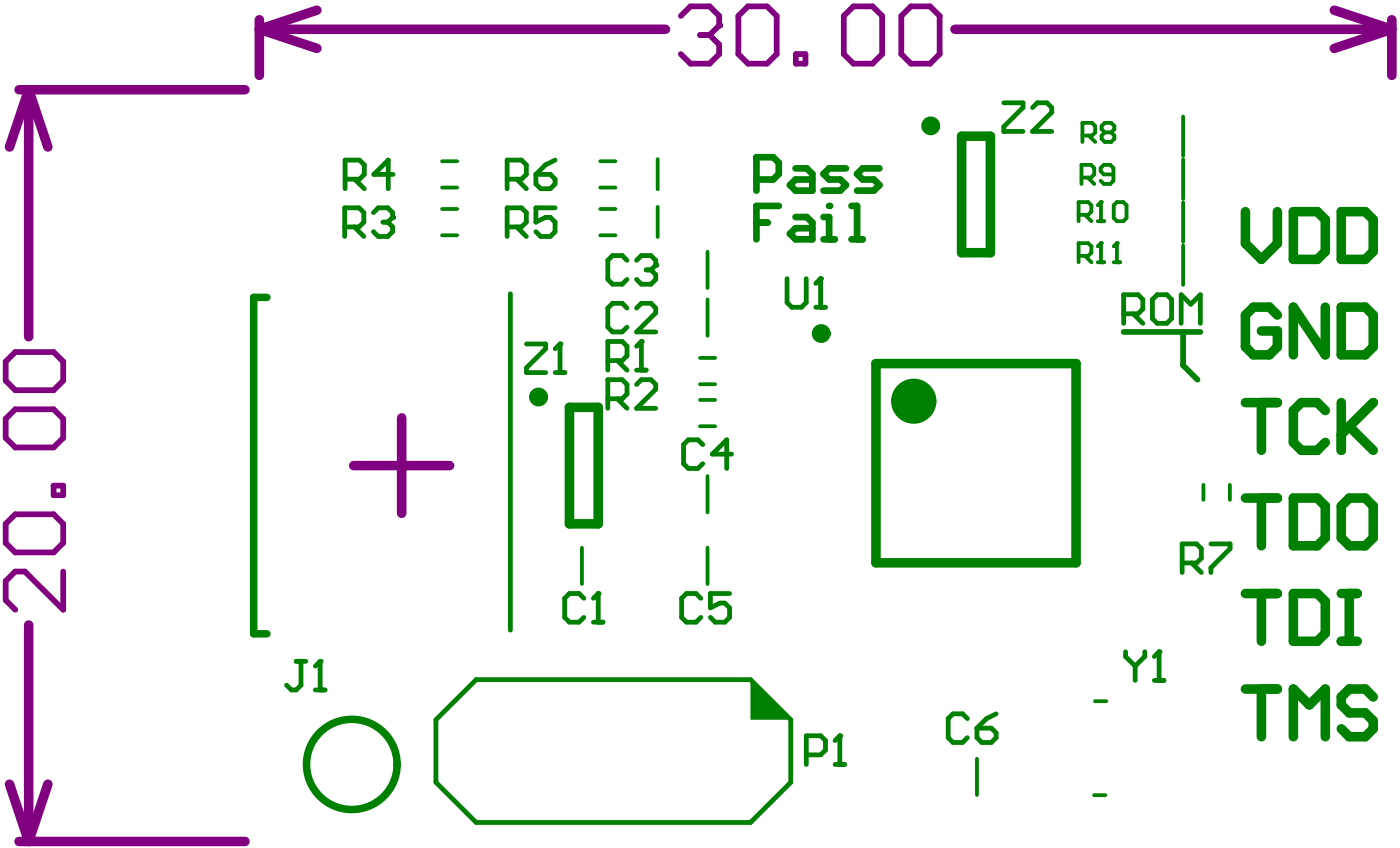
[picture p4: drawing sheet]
<svg xmlns="http://www.w3.org/2000/svg" width="62mm" height="37mm" viewBox="0 0 62 37" stroke-linecap="round" stroke-linejoin="round" font-family="sans-serif">
<g fill="none" stroke="#800080" stroke-width=".42">
<path d="M.8 4h10M1.3 4l.8 2.5M1.3 4l-.9 2.5M1.3 4v10.8M11.4 .9v2.4M11.4 1.3l2.6 .8M11.4 1.3h17.9M14 .4l-2.6 .9M17.7 18.4v4.2M42.1 1.3h19.3M58.8 .4l2.6 .9M61.4 .9v2.4"/>
<path d="M61.4 1.3l-2.6 .8M.4 34.6l.9 2.5M.8 37.1h10M1.3 27.6v9.5M2.1 34.6l-.8 2.5M15.6 20.5h4.2"/>
</g>
<g fill="none" stroke="#800080" stroke-width=".25">
<path d="M.3 15.9l.4-.4h1.7l.4 .4v.9l-.4 .4h-1.7l-.4-.4zM.3 18.5l.4-.5h1.7l.4 .5v.8l-.4 .4h-1.7l-.4-.4zM30 .7l.4-.4h.9l.4 .4v.4M30.9 1.5h.4M31.3 1.5l.4 .5v.4l-.4 .4h-.9l-.4-.4M31.7 1.1h.1M31.7 1.1l-.4 .4M32.6 .7l.4-.4h.8l.5 .4v1.7l-.5 .4h-.8l-.4-.4zM35.1 2.4h.4v.4h-.4zM37.2 .7l.4-.4h.9l.4 .4v1.7l-.4 .4h-.9l-.4-.4zM39.7 .7l.5-.4h.8l.4 .4v1.7l-.4 .4h-.8l-.5-.4zM.3 23.1l.4-.4h1.7l.4 .4v.8l-.4 .5h-1.7l-.4-.5z"/>
<path d="M2.4 21.4h.4v.4h-.4zM2.8 25.2v1.7l-1.7-1.7h-.4l-.4 .4v.9l.4 .4"/>
</g>
<path d="M33.1 30l1.8 1.7h-1.8z" fill="#008000"/>
<g fill="none" stroke="#008000" stroke-width=".33">
<path d="M11.8 13.1h-.6v14.8h.6"/>
<circle cx="15.5" cy="33.7" r="1.99"/>
</g>
<g fill="none" stroke="#008000" stroke-width=".17">
<path d="M19.5 10.4h.7M19.5 8.3h.7M19.5 7.1h.7M19.5 9.2h.7M26.5 10.4h.6M26.5 8.3h.6M26.5 7.1h.6M26.5 9.2h.6M29 7v1.3M29 9.1v1.3M30.9 18.8h.6M30.9 17.6h.6"/>
<path d="M30.9 15.8h.6M30.9 16.9h.6M31.2 11.1v1.6M31.2 13.2v1.6M47.6 9.5h.4l.1-.2v-.2l-.1-.2h-.4v.9M47.6 11.3h.4l.1-.2v-.2l-.1-.2h-.4v.9M47.7 7.8h.4l.2-.1v-.3l-.2-.1h-.4v.8M47.7 6h.5l.1-.2v-.2l-.1-.2h-.5v.9M47.8 11.3l.3 .3M47.8 9.5l.3 .3M48 7.8l.3 .3M48 6l.3 .3"/>
<path d="M48.4 11.6h.3M48.4 9.8h.3M48.5 10.7h.1M48.5 8.9h.1M48.5 10.7l-.1 .2M48.5 8.9v.9M48.5 10.7v.9M48.5 8.9l-.1 .2M48.7 5.8l-.1-.1v-.1l.1-.2h.3l.1 .2v.1l-.1 .1M48.7 5.8l-.1 .2v.1l.1 .2h.3l.1-.2v-.1l-.1-.2M48.7 5.8h.3M49.1 7.7h-.4l-.2-.1v-.2l.2-.1h.3l.1 .1v.6l-.1 .1h-.3l-.2-.1"/>
<path d="M49.1 9.1l.2-.2h.2l.2 .2v.5l-.2 .2h-.2l-.2-.2zM49.1 11.6h.3M49.3 10.7h.1M49.3 10.7v.9M49.3 10.7l-.2 .2M52.2 5.1v1.8M52.2 7v1.8M52.2 8.9v1.8M52.2 10.8v1.8M25.7 24.2v1.6M31.2 21v1.6M31.2 24.2v1.6"/>
<path d="M43.1 33.5v1.6M48.2 35.1h.5M48.3 30.9h.5M53.1 21.4v.6M54.2 21.4v.6"/>
</g>
<path d="M49.6 14.6h3.3M52.2 14.6v1.5l.6 .6" fill="none" stroke="#008000" stroke-width=".25"/>
<g fill="none" stroke="#008000" stroke-width=".21">
<path d="M15.2 10h.6l.2-.2v-.4l-.2-.2h-.6v1.2M15.2 7.9h.7l.2-.2v-.4l-.2-.2h-.7v1.2M15.6 10l.4 .4M15.6 7.9l.5 .4M16.5 9.4l.2-.2h.4l.2 .2v.2M16.9 9.8h.2M17.1 9.8l.2 .2v.2l-.2 .2h-.4l-.2-.2M17.3 9.6h.1M17.3 9.6l-.2 .2M17.3 7.7h-.8l.6-.6v1.2M22.4 7.9h.6l.2-.2v-.4l-.2-.2h-.6v1.2M22.4 10h.6l.2-.2v-.4l-.2-.2h-.6v1.2"/>
<path d="M22.5 13v14.8M22.8 7.9l.4 .4M22.8 10l.4 .4M23.2 15.2h.9v.2l-.9 .8v.2h.9M23.6 7.7h.7l.2 .2v.2l-.2 .2h-.5l-.2-.2zM24.5 7.1l-.4 .2-.5 .4M24.5 9.2h-.9v.6l.5-.2h.2l.2 .2v.4l-.2 .2h-.5l-.2-.2M24.5 16.4h.4M24.7 15.2h.1M24.7 15.2v1.2M24.7 15.2l-.2 .2M26.8 15.9h.6l.2-.2v-.4l-.2-.2h-.6v1.2"/>
<path d="M26.8 17.6h.6l.2-.2v-.4l-.2-.3h-.6v1.3M27.2 15.9l.4 .4M27.2 17.6l.4 .4M27.6 11.5l-.2-.2h-.4l-.2 .2v.8l.2 .2h.4l.2-.2M27.6 13.6l-.2-.2h-.4l-.2 .2v.8l.2 .2h.4l.2-.2M28.1 16.3h.4M28.1 11.5l.2-.2h.4l.2 .2v.2M28.1 13.6l.2-.2h.4l.2 .2v.2l-.8 .8h.8M28.1 17l.2-.3h.4l.2 .3v.2l-.8 .8h.8M28.3 15.1h.1M28.3 15.1l-.2 .2M28.3 15.1v1.2"/>
<path d="M28.5 11.9h.2M28.7 11.9l.2 .2v.2l-.2 .2h-.4l-.2-.2M28.9 11.7h.1M28.9 11.7l-.2 .2M31 19.6l-.2-.2h-.4l-.3 .2v.8l.3 .3h.4l.2-.3M34.7 12.3v1l.2 .3h.4l.3-.3v-1M36 13.6h.4M36.2 12.3h.1M36.2 12.3v1.3M36.2 12.3l-.2 .2M44.3 4.5h.8v.2l-.8 .9v.2h.8M45.5 4.7l.2-.2h.5l.2 .2v.3l-.9 .8h.9"/>
<path d="M49.6 13.8h.6l.2-.2v-.4l-.2-.2h-.6v1.3M50 13.8l.4 .5M50.8 13.2l.2-.2h.5l.2 .2v.8l-.2 .3h-.5l-.2-.3zM52.1 14.3v-1.3l.4 .4 .4-.4v1.3M13.1 29.2h.4M13.3 29.2v1l-.2 .2h-.2l-.3-.2M13.9 30.4h.4M14.1 29.2h.1M14.1 29.2v1.2M14.1 29.2l-.2 .2M19.2 31.7l1.8-1.7h12.1l1.8 1.7v2.8l-1.8 1.8h-12.1l-1.8-1.8zM25.7 26.4l-.2-.2h-.4l-.2 .2v.8l.2 .2h.4l.2-.2"/>
<path d="M26.2 27.4h.4M26.4 26.2h.1M26.4 26.2v1.2M26.4 26.2l-.2 .2M30.9 26.4l-.2-.2h-.4l-.2 .2v.8l.2 .2h.4l.2-.2M32.2 26.2h-.9v.6l.4-.2h.3l.2 .2v.4l-.2 .2h-.5l-.2-.2M32.3 20h-.9l.6-.6v1.3M35.6 33.3h.6l.2-.2v-.4l-.2-.3h-.6v1.3M36.8 33.7h.4M37 32.4h.1M37 32.4l-.2 .3M37 32.4v1.3"/>
<path d="M42.7 31.7l-.3-.2h-.4l-.2 .2v.8l.2 .2h.4l.3-.2M43.1 32.1h.6l.2 .2v.2l-.2 .2h-.4l-.2-.2zM43.9 31.5l-.4 .2-.4 .4M49.6 28.7v.3l.5 .4M50.1 29.4v.6M50.5 28.7v.3l-.4 .4M50.9 30h.4M51.1 28.7h.1M51.1 28.7v1.3M51.1 28.7l-.2 .3M52.1 24.8h.7l.2-.2v-.4l-.2-.2h-.7v1.2M52.6 24.8l.4 .4"/>
<path d="M53.4 24h.8v.2l-.8 .8v.2"/>
</g>
<g fill="none" stroke="#008000" stroke-width=".42">
<path d="M25.1 18h1.3v5.1h-1.3zM38.6 16h8.9v8.8h-8.9zM42.4 6h1.3v5.1h-1.3zM54.9 17.8h1.4M54.9 9.3v1.4l.7 .7 .7-.7v-1.4M55.6 17.8v2.1M56.3 13.9l-.3-.4h-.7l-.4 .4v1.4l.4 .3h.7l.3-.3v-.7h-.7M57 9.3h1.1l.3 .4v1.4l-.3 .3h-1.1zM58.4 18.1l-.3-.3h-.7l-.4 .3v1.4l.4 .4h.7l.3-.4M58.4 13.5v2.1l-1.4-2.1v2.1M59.1 9.3h1.1l.4 .4v1.4l-.4 .3h-1.1zM59.1 13.5h1.1l.4 .4v1.4l-.4 .3h-1.1z"/>
<path d="M59.1 17.8v2.1M59.5 18.8l1.1 1.1M60.6 17.8l-1.5 1.4M54.9 30.4h1.4M54.9 26.2h1.4M54.9 22h1.4M55.6 22v2.1M55.6 26.2v2.1M55.6 30.4v2.1M57 22h1.1l.3 .3v1.4l-.3 .4h-1.1zM57 26.2h1.1l.3 .3v1.4l-.3 .4h-1.1zM57 32.5v-2.1l.7 .7 .7-.7v2.1"/>
<path d="M59.1 22.3l.4-.3h.7l.4 .3v1.4l-.4 .4h-.7l-.4-.4zM59.1 26.2h.8M59.1 28.3h.8M59.5 26.2v2.1M60.6 30.7l-.4-.3h-.7l-.4 .3v.4l.4 .3h.7l.4 .4v.3l-.4 .4h-.7l-.4-.4"/>
<circle cx="23.7" cy="17.5" r=".21"/>
<circle cx="36.2" cy="14.7" r=".21"/>
<circle cx="41" cy="5.6" r=".21"/>
</g>
<path d="M33.4 7.9h.7l.2-.2v-.5l-.2-.3h-.7v1.5M33.4 9.8h.4M34.3 9.1h-.9v1.5M35.1 9.6h.5l.2 .2v.8h-.7l-.3-.3 .3-.2h.7M35.1 7.4h.5l.2 .3v.7h-.7l-.3-.2 .3-.3h.7M36.3 9.6h.3v1M36.3 10.6h.5M36.6 9.1h.1M37.3 7.4h-.7l-.3 .3 .3 .2h.5l.2 .3-.2 .2h-.8M37.5 9.1h.3v1.5M37.5 10.6h.5M38.8 7.4h-.8l-.2 .3 .2 .2h.5l.3 .3-.3 .2h-.7" fill="none" stroke="#008000" stroke-width=".3"/>
<circle cx="40.3" cy="17.7" r=".5" fill="none" stroke="#008000" stroke-width="1"/>
</svg>
